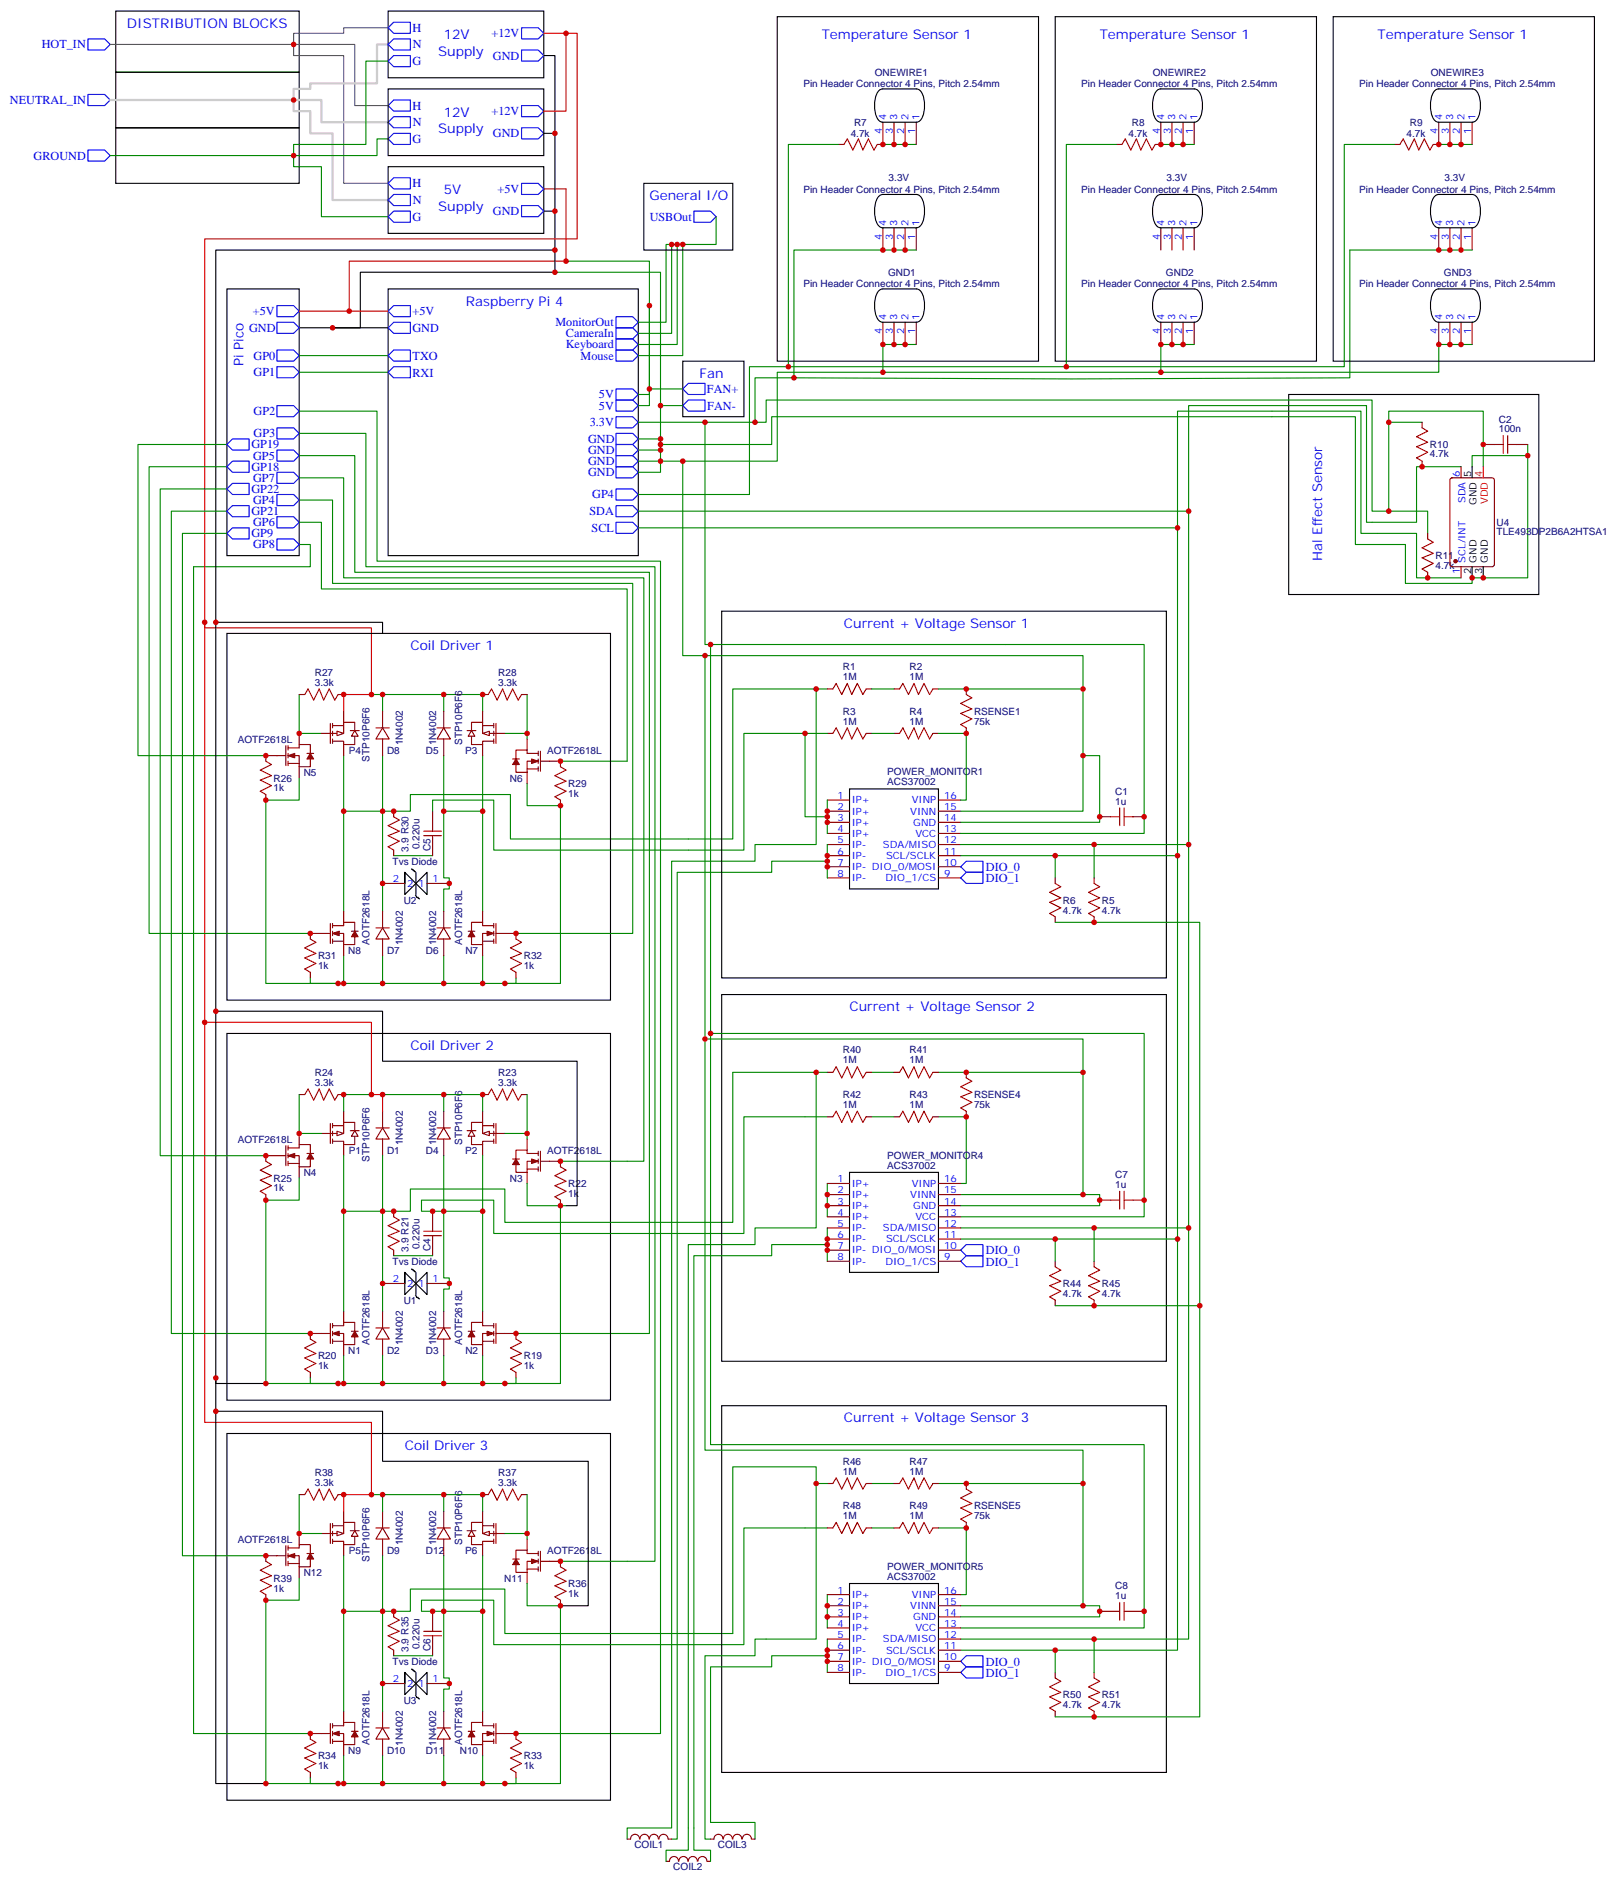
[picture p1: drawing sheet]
<svg xmlns="http://www.w3.org/2000/svg" width="515mm" height="598mm" viewBox="0 0 515 598" stroke-linecap="round" stroke-linejoin="round" font-family="sans-serif">
<defs><g id="words">
<g font-size="4.2" fill="#00f">
<text x="40.3" y="8.8">DISTRIBUTION BLOCKS</text>
<text x="139" y="17.6">Supply</text>
<text x="140.8" y="12.3">12V</text>
<text x="260.7" y="12.3">Temperature Sensor 1</text>
<text x="348.9" y="12.3">Temperature Sensor 1</text>
<text x="437.1" y="12.3">Temperature Sensor 1</text>
<text x="140.8" y="37">12V</text>
<text x="139" y="42.3">Supply</text>
<text x="140.8" y="61.7">5V</text>
<text x="206.1" y="63.5">General I/O</text>
<text x="139" y="67">Supply</text>
<text x="147.8" y="97">Raspberry Pi 4</text>
<text x="77.2" y="116.2" transform="rotate(-90 77.2 116.2)">Pi Pico</text>
<text x="221.9" y="119.9">Fan</text>
<text x="419.5" y="178.1" transform="rotate(-90 419.5 178.1)">Hal Effect Sensor</text>
<text x="267.8" y="199.3">Current + Voltage Sensor 1</text>
<text x="130.2" y="206.4">Coil Driver 1</text>
<text x="269.6" y="321">Current + Voltage Sensor 2</text>
<text x="130.2" y="333.4">Coil Driver 2</text>
<text x="267.8" y="451.6">Current + Voltage Sensor 3</text>
<text x="128.4" y="460.4">Coil Driver 3</text>
</g>
<g font-size="3.9" fill="#00f">
<text x="130.8" y="10.1">H</text>
<text x="155.9" y="11.8">+12V</text>
<text x="13.2" y="15.4">HOT_IN</text>
<text x="130.9" y="15.4">N</text>
<text x="130.8" y="20.7">G</text>
<text x="156.4" y="18.9">GND</text>
<text x="3.1" y="33">NEUTRAL_IN</text>
<text x="130.8" y="34.8">H</text>
<text x="130.9" y="40.1">N</text>
<text x="155.9" y="36.5">+12V</text>
<text x="130.8" y="45.4">G</text>
<text x="156.4" y="43.6">GND</text>
<text x="10.7" y="50.6">GROUND</text>
<text x="130.8" y="59.5">H</text>
<text x="130.9" y="64.8">N</text>
<text x="157.9" y="61.2">+5V</text>
<text x="130.8" y="70">G</text>
<text x="156.4" y="68.3">GND</text>
<text x="206.2" y="70">USBOut</text>
<text x="80.3" y="100">+5V</text>
<text x="130.9" y="100.1">+5V</text>
<text x="79" y="105.3">GND</text>
<text x="130.9" y="105.5">GND</text>
<text x="176.2" y="103.6">MonitorOut</text>
<text x="179.6" y="107.1">CameraIn</text>
<text x="179.5" y="110.6">Keyboard</text>
<text x="80.5" y="119.5">GP1</text>
<text x="80.5" y="114.2">GP0</text>
<text x="130.9" y="119.5">RXI</text>
<text x="130.9" y="114.2">TXO</text>
<text x="184.2" y="114.1">Mouse</text>
<text x="224.3" y="124.7">FAN+</text>
<text x="80.5" y="131.8">GP2</text>
<text x="190" y="130">5V</text>
<text x="190" y="126.5">5V</text>
<text x="224.4" y="130">FAN-</text>
<text x="187.1" y="135.3">3.3V</text>
<text x="79.8" y="142.4">GP19</text>
<text x="80.5" y="138.9">GP3</text>
<text x="186.6" y="140.6">GND</text>
<text x="79.8" y="149.4">GP18</text>
<text x="80.3" y="145.9">GP5</text>
<text x="186.6" y="144.2">GND</text>
<text x="186.6" y="147.7">GND</text>
<text x="80.3" y="152.9">GP7</text>
<text x="186.6" y="151.2">GND</text>
<text x="79.8" y="156.5">GP22</text>
<text x="80.3" y="160">GP4</text>
<text x="187.9" y="158.2">GP4</text>
<text x="79.8" y="163.5">GP21</text>
<text x="80.3" y="167.1">GP6</text>
<text x="187" y="163.5">SDA</text>
<text x="79.8" y="170.6">GP9</text>
<text x="187.7" y="168.8">SCL</text>
<text x="80.3" y="174.1">GP8</text>
<text x="312.8" y="280.1">DIO_1</text>
<text x="312.8" y="276.5">DIO_0</text>
<text x="312.8" y="398.3">DIO_0</text>
<text x="312.8" y="401.8">DIO_1</text>
<text x="312.8" y="528.8">DIO_0</text>
<text x="312.8" y="532.3">DIO_1</text>
</g>
<g font-size="3.2" fill="#000080">
<text x="254.9" y="27.6">Pin Header Connector 4 Pins, Pitch 2.54mm</text>
<text x="277.6" y="24.1">ONEWIRE1</text>
<text x="343.1" y="27.6">Pin Header Connector 4 Pins, Pitch 2.54mm</text>
<text x="365.8" y="24.1">ONEWIRE2</text>
<text x="431.3" y="27.6">Pin Header Connector 4 Pins, Pitch 2.54mm</text>
<text x="454" y="24.1">ONEWIRE3</text>
<text x="271" y="39.9">R7</text>
<text x="359.2" y="39.9">R8</text>
<text x="447.4" y="39.9">R9</text>
<text x="269.9" y="43.5">4.7k</text>
<text x="358.1" y="43.5">4.7k</text>
<text x="446.3" y="43.5">4.7k</text>
<text x="282" y="57.6">3.3V</text>
<text x="370.2" y="57.6">3.3V</text>
<text x="458.4" y="57.6">3.3V</text>
<text x="254.9" y="61.1">Pin Header Connector 4 Pins, Pitch 2.54mm</text>
<text x="343.1" y="61.1">Pin Header Connector 4 Pins, Pitch 2.54mm</text>
<text x="431.3" y="61.1">Pin Header Connector 4 Pins, Pitch 2.54mm</text>
<text x="281.8" y="87.6">GND1</text>
<text x="370" y="87.6">GND2</text>
<text x="458.2" y="87.6">GND3</text>
<text x="254.9" y="91.1">Pin Header Connector 4 Pins, Pitch 2.54mm</text>
<text x="343.1" y="91.1">Pin Header Connector 4 Pins, Pitch 2.54mm</text>
<text x="431.3" y="91.1">Pin Header Connector 4 Pins, Pitch 2.54mm</text>
<text x="475.6" y="137.2">100n</text>
<text x="475.6" y="134.3">C2</text>
<text x="453.7" y="142.3">R10</text>
<text x="453.7" y="145.2">4.7k</text>
<text x="474.9" y="167">U4</text>
<text x="474.9" y="169.9">TLE493DP2B6A2HTSA1</text>
<text x="455.5" y="177.6">R11</text>
<text x="455.5" y="180.5">4.7k</text>
<text x="99.9" y="214.5">R27</text>
<text x="158.1" y="214.5">R28</text>
<text x="267.4" y="215.9">1M</text>
<text x="267.4" y="212.7">R1</text>
<text x="288.6" y="215.9">1M</text>
<text x="288.6" y="212.7">R2</text>
<text x="99.9" y="217.7">3.3k</text>
<text x="158.1" y="217.7">3.3k</text>
<text x="267.4" y="226.8">R3</text>
<text x="288.6" y="226.8">R4</text>
<text x="309.1" y="227">RSENSE1</text>
<text x="267.4" y="230">1M</text>
<text x="288.6" y="230">1M</text>
<text x="309.1" y="230.1">75k</text>
<text x="75.4" y="235.8">AOTF2618L</text>
<text x="110.7" y="239.3">P4</text>
<text x="122.8" y="239.3">D8</text>
<text x="127.9" y="236.6" transform="rotate(-90 127.9 236.6)">1N4002</text>
<text x="135.2" y="239.2">D5</text>
<text x="138.4" y="236.6" transform="rotate(-90 138.4 236.6)">1N4002</text>
<text x="146.7" y="236.5" transform="rotate(-90 146.7 236.5)">STP10P6F6</text>
<text x="147.6" y="239.3">P3</text>
<text x="173.6" y="239.3">AOTF2618L</text>
<text x="117.3" y="241.8" transform="rotate(-90 117.3 241.8)">STP10P6F6</text>
<text x="86.8" y="251.2">1k</text>
<text x="86.8" y="248.1">R26</text>
<text x="96.4" y="246.4">N5</text>
<text x="161.8" y="248.1">N6</text>
<text x="180.3" y="249.9">R29</text>
<text x="281.5" y="249.3">ACS37002</text>
<text x="281.5" y="246.1">POWER_MONITOR1</text>
<text x="180.3" y="253">1k</text>
<text x="353.9" y="255.4">1u</text>
<text x="353.9" y="252.3">C1</text>
<text x="133.1" y="269.5" transform="rotate(-90 133.1 269.5)">0.220u</text>
<text x="124.6" y="274.5">Tvs Diode</text>
<text x="129.6" y="270.4" transform="rotate(-90 129.6 270.4)">3.9 R30</text>
<text x="136.6" y="270.2" transform="rotate(-90 136.6 270.2)">C5</text>
<text x="128.1" y="286.9">U2</text>
<text x="337.3" y="286.9">R6</text>
<text x="349.6" y="286.9">R5</text>
<text x="337.3" y="290.1">4.7k</text>
<text x="349.6" y="290.1">4.7k</text>
<text x="117.3" y="299.9" transform="rotate(-90 117.3 299.9)">AOTF2618L</text>
<text x="146.7" y="299.9" transform="rotate(-90 146.7 299.9)">AOTF2618L</text>
<text x="100.9" y="304.6">R31</text>
<text x="110.5" y="302.8">N8</text>
<text x="122.8" y="302.8">D7</text>
<text x="127.9" y="300.1" transform="rotate(-90 127.9 300.1)">1N4002</text>
<text x="135.2" y="302.8">D6</text>
<text x="138.4" y="300.1" transform="rotate(-90 138.4 300.1)">1N4002</text>
<text x="147.7" y="302.8">N7</text>
<text x="166.2" y="304.6">R32</text>
<text x="100.9" y="307.7">1k</text>
<text x="166.2" y="307.7">1k</text>
<text x="267.4" y="334.4">R40</text>
<text x="288.6" y="334.4">R41</text>
<text x="99.9" y="341.5">R24</text>
<text x="158.1" y="341.5">R23</text>
<text x="267.4" y="337.6">1M</text>
<text x="288.6" y="337.6">1M</text>
<text x="99.9" y="344.7">3.3k</text>
<text x="158.1" y="344.7">3.3k</text>
<text x="267.4" y="351.7">1M</text>
<text x="267.4" y="348.6">R42</text>
<text x="288.6" y="351.7">1M</text>
<text x="288.6" y="348.6">R43</text>
<text x="309.1" y="351.8">75k</text>
<text x="309.1" y="348.7">RSENSE4</text>
<text x="75.4" y="362.8">AOTF2618L</text>
<text x="127.9" y="363.6" transform="rotate(-90 127.9 363.6)">1N4002</text>
<text x="138.4" y="363.6" transform="rotate(-90 138.4 363.6)">1N4002</text>
<text x="146.7" y="363.5" transform="rotate(-90 146.7 363.5)">STP10P6F6</text>
<text x="110.7" y="366.3">P1</text>
<text x="117.3" y="368.8" transform="rotate(-90 117.3 368.8)">STP10P6F6</text>
<text x="122.8" y="366.3">D1</text>
<text x="135.2" y="366.2">D4</text>
<text x="147.6" y="366.3">P2</text>
<text x="173.6" y="366.3">AOTF2618L</text>
<text x="281.5" y="371">ACS37002</text>
<text x="281.5" y="367.8">POWER_MONITOR4</text>
<text x="86.8" y="375.1">R25</text>
<text x="96.4" y="373.4">N4</text>
<text x="161.8" y="375.1">N3</text>
<text x="180.3" y="376.9">R22</text>
<text x="353.9" y="377.1">1u</text>
<text x="353.9" y="374">C7</text>
<text x="86.8" y="378.2">1k</text>
<text x="180.3" y="380">1k</text>
<text x="124.6" y="401.5">Tvs Diode</text>
<text x="129.6" y="397.4" transform="rotate(-90 129.6 397.4)">3.9 R21</text>
<text x="133.1" y="396.5" transform="rotate(-90 133.1 396.5)">0.220u</text>
<text x="136.6" y="397.2" transform="rotate(-90 136.6 397.2)">C4</text>
<text x="128.1" y="413.9">U1</text>
<text x="337.3" y="411.8">4.7k</text>
<text x="337.3" y="408.6">R44</text>
<text x="349.6" y="411.8">4.7k</text>
<text x="349.6" y="408.6">R45</text>
<text x="100.9" y="431.6">R20</text>
<text x="110.5" y="429.8">N1</text>
<text x="117.3" y="426.9" transform="rotate(-90 117.3 426.9)">AOTF2618L</text>
<text x="122.8" y="429.8">D2</text>
<text x="127.9" y="427.1" transform="rotate(-90 127.9 427.1)">1N4002</text>
<text x="135.2" y="429.8">D3</text>
<text x="138.4" y="427.1" transform="rotate(-90 138.4 427.1)">1N4002</text>
<text x="146.7" y="426.9" transform="rotate(-90 146.7 426.9)">AOTF2618L</text>
<text x="147.7" y="429.8">N2</text>
<text x="166.2" y="431.6">R19</text>
<text x="100.9" y="434.7">1k</text>
<text x="166.2" y="434.7">1k</text>
<text x="267.4" y="465">R46</text>
<text x="288.6" y="465">R47</text>
<text x="99.9" y="471.7">3.3k</text>
<text x="99.9" y="468.5">R38</text>
<text x="158.1" y="471.7">3.3k</text>
<text x="158.1" y="468.5">R37</text>
<text x="267.4" y="468.1">1M</text>
<text x="288.6" y="468.1">1M</text>
<text x="267.4" y="479.1">R48</text>
<text x="288.6" y="479.1">R49</text>
<text x="309.1" y="479.2">RSENSE5</text>
<text x="267.4" y="482.2">1M</text>
<text x="288.6" y="482.2">1M</text>
<text x="309.1" y="482.4">75k</text>
<text x="75.4" y="489.8">AOTF2618L</text>
<text x="127.9" y="490.6" transform="rotate(-90 127.9 490.6)">1N4002</text>
<text x="138.4" y="490.6" transform="rotate(-90 138.4 490.6)">1N4002</text>
<text x="146.7" y="490.5" transform="rotate(-90 146.7 490.5)">STP10P6F6</text>
<text x="110.7" y="493.3">P5</text>
<text x="117.3" y="495.8" transform="rotate(-90 117.3 495.8)">STP10P6F6</text>
<text x="122.8" y="493.3">D9</text>
<text x="135.2" y="493.2">D12</text>
<text x="147.6" y="493.3">P6</text>
<text x="173.6" y="493.3">AOTF2618L</text>
<text x="86.8" y="502.1">R39</text>
<text x="96.4" y="500.4">N12</text>
<text x="160" y="502.1">N11</text>
<text x="180.3" y="503.9">R36</text>
<text x="281.5" y="501.5">ACS37002</text>
<text x="281.5" y="498.4">POWER_MONITOR5</text>
<text x="86.8" y="505.2">1k</text>
<text x="180.3" y="507">1k</text>
<text x="353.9" y="507.6">1u</text>
<text x="353.9" y="504.5">C8</text>
<text x="129.6" y="524.4" transform="rotate(-90 129.6 524.4)">3.9 R35</text>
<text x="133.1" y="523.5" transform="rotate(-90 133.1 523.5)">0.220u</text>
<text x="136.6" y="524.2" transform="rotate(-90 136.6 524.2)">C6</text>
<text x="124.6" y="528.5">Tvs Diode</text>
<text x="337.3" y="539.2">R50</text>
<text x="349.6" y="539.2">R51</text>
<text x="128.1" y="540.9">U3</text>
<text x="337.3" y="542.3">4.7k</text>
<text x="349.6" y="542.3">4.7k</text>
<text x="110.5" y="556.8">N9</text>
<text x="117.3" y="553.9" transform="rotate(-90 117.3 553.9)">AOTF2618L</text>
<text x="122.8" y="556.8">D10</text>
<text x="127.9" y="554.1" transform="rotate(-90 127.9 554.1)">1N4002</text>
<text x="135.2" y="556.8">D11</text>
<text x="138.4" y="554.1" transform="rotate(-90 138.4 554.1)">1N4002</text>
<text x="145.9" y="556.8">N10</text>
<text x="146.7" y="553.9" transform="rotate(-90 146.7 553.9)">AOTF2618L</text>
<text x="100.9" y="561.7">1k</text>
<text x="100.9" y="558.6">R34</text>
<text x="166.2" y="561.7">1k</text>
<text x="166.2" y="558.6">R33</text>
<text x="201.3" y="586.8">COIL1</text>
<text x="227.8" y="586.8">COIL3</text>
<text x="213.6" y="593.8">COIL2</text>
</g>
<g font-size="3.2" fill="#00f">
<text x="281.2" y="38.1" transform="rotate(-90 281.2 38.1)">4</text>
<text x="284.7" y="38.1" transform="rotate(-90 284.7 38.1)">3</text>
<text x="288.3" y="38.1" transform="rotate(-90 288.3 38.1)">2</text>
<text x="291.8" y="38.1" transform="rotate(-90 291.8 38.1)">1</text>
<text x="369.4" y="38.1" transform="rotate(-90 369.4 38.1)">4</text>
<text x="372.9" y="38.1" transform="rotate(-90 372.9 38.1)">3</text>
<text x="376.4" y="38.1" transform="rotate(-90 376.4 38.1)">2</text>
<text x="380" y="38.1" transform="rotate(-90 380 38.1)">1</text>
<text x="457.6" y="38.1" transform="rotate(-90 457.6 38.1)">4</text>
<text x="461.1" y="38.1" transform="rotate(-90 461.1 38.1)">3</text>
<text x="464.6" y="38.1" transform="rotate(-90 464.6 38.1)">2</text>
<text x="468.2" y="38.1" transform="rotate(-90 468.2 38.1)">1</text>
<text x="279.8" y="42.6" transform="rotate(-90 279.8 42.6)">4</text>
<text x="283.3" y="42.6" transform="rotate(-90 283.3 42.6)">3</text>
<text x="286.8" y="42.6" transform="rotate(-90 286.8 42.6)">2</text>
<text x="290.4" y="42.6" transform="rotate(-90 290.4 42.6)">1</text>
<text x="368" y="42.6" transform="rotate(-90 368 42.6)">4</text>
<text x="371.5" y="42.6" transform="rotate(-90 371.5 42.6)">3</text>
<text x="375" y="42.6" transform="rotate(-90 375 42.6)">2</text>
<text x="378.6" y="42.6" transform="rotate(-90 378.6 42.6)">1</text>
<text x="456.2" y="42.6" transform="rotate(-90 456.2 42.6)">4</text>
<text x="459.7" y="42.6" transform="rotate(-90 459.7 42.6)">3</text>
<text x="463.2" y="42.6" transform="rotate(-90 463.2 42.6)">2</text>
<text x="466.8" y="42.6" transform="rotate(-90 466.8 42.6)">1</text>
<text x="281.2" y="71.6" transform="rotate(-90 281.2 71.6)">4</text>
<text x="284.7" y="71.6" transform="rotate(-90 284.7 71.6)">3</text>
<text x="288.3" y="71.6" transform="rotate(-90 288.3 71.6)">2</text>
<text x="291.8" y="71.6" transform="rotate(-90 291.8 71.6)">1</text>
<text x="369.4" y="71.6" transform="rotate(-90 369.4 71.6)">4</text>
<text x="372.9" y="71.6" transform="rotate(-90 372.9 71.6)">3</text>
<text x="376.4" y="71.6" transform="rotate(-90 376.4 71.6)">2</text>
<text x="380" y="71.6" transform="rotate(-90 380 71.6)">1</text>
<text x="457.6" y="71.6" transform="rotate(-90 457.6 71.6)">4</text>
<text x="461.1" y="71.6" transform="rotate(-90 461.1 71.6)">3</text>
<text x="464.6" y="71.6" transform="rotate(-90 464.6 71.6)">2</text>
<text x="468.2" y="71.6" transform="rotate(-90 468.2 71.6)">1</text>
<text x="279.8" y="76.1" transform="rotate(-90 279.8 76.1)">4</text>
<text x="283.3" y="76.1" transform="rotate(-90 283.3 76.1)">3</text>
<text x="286.8" y="76.1" transform="rotate(-90 286.8 76.1)">2</text>
<text x="290.4" y="76.1" transform="rotate(-90 290.4 76.1)">1</text>
<text x="368" y="76.1" transform="rotate(-90 368 76.1)">4</text>
<text x="371.5" y="76.1" transform="rotate(-90 371.5 76.1)">3</text>
<text x="375" y="76.1" transform="rotate(-90 375 76.1)">2</text>
<text x="378.6" y="76.1" transform="rotate(-90 378.6 76.1)">1</text>
<text x="456.2" y="76.1" transform="rotate(-90 456.2 76.1)">4</text>
<text x="459.7" y="76.1" transform="rotate(-90 459.7 76.1)">3</text>
<text x="463.2" y="76.1" transform="rotate(-90 463.2 76.1)">2</text>
<text x="466.8" y="76.1" transform="rotate(-90 466.8 76.1)">1</text>
<text x="281.2" y="101.6" transform="rotate(-90 281.2 101.6)">4</text>
<text x="284.7" y="101.6" transform="rotate(-90 284.7 101.6)">3</text>
<text x="288.3" y="101.6" transform="rotate(-90 288.3 101.6)">2</text>
<text x="291.8" y="101.6" transform="rotate(-90 291.8 101.6)">1</text>
<text x="369.4" y="101.6" transform="rotate(-90 369.4 101.6)">4</text>
<text x="372.9" y="101.6" transform="rotate(-90 372.9 101.6)">3</text>
<text x="376.4" y="101.6" transform="rotate(-90 376.4 101.6)">2</text>
<text x="380" y="101.6" transform="rotate(-90 380 101.6)">1</text>
<text x="457.6" y="101.6" transform="rotate(-90 457.6 101.6)">4</text>
<text x="461.1" y="101.6" transform="rotate(-90 461.1 101.6)">3</text>
<text x="464.6" y="101.6" transform="rotate(-90 464.6 101.6)">2</text>
<text x="468.2" y="101.6" transform="rotate(-90 468.2 101.6)">1</text>
<text x="279.8" y="106.1" transform="rotate(-90 279.8 106.1)">4</text>
<text x="283.3" y="106.1" transform="rotate(-90 283.3 106.1)">3</text>
<text x="286.8" y="106.1" transform="rotate(-90 286.8 106.1)">2</text>
<text x="290.4" y="106.1" transform="rotate(-90 290.4 106.1)">1</text>
<text x="368" y="106.1" transform="rotate(-90 368 106.1)">4</text>
<text x="371.5" y="106.1" transform="rotate(-90 371.5 106.1)">3</text>
<text x="375" y="106.1" transform="rotate(-90 375 106.1)">2</text>
<text x="378.6" y="106.1" transform="rotate(-90 378.6 106.1)">1</text>
<text x="456.2" y="106.1" transform="rotate(-90 456.2 106.1)">4</text>
<text x="459.7" y="106.1" transform="rotate(-90 459.7 106.1)">3</text>
<text x="463.2" y="106.1" transform="rotate(-90 463.2 106.1)">2</text>
<text x="466.8" y="106.1" transform="rotate(-90 466.8 106.1)">1</text>
<text x="463.2" y="151.5" transform="rotate(-90 463.2 151.5)">6</text>
<text x="465" y="159.8" transform="rotate(-90 465 159.8)">SDA</text>
<text x="465" y="178.6" transform="rotate(-90 465 178.6)">SCL/INT</text>
<text x="463.2" y="182.1" transform="rotate(-90 463.2 182.1)">1</text>
<text x="265.8" y="253.6">1</text>
<text x="265.8" y="257.2">2</text>
<text x="270.3" y="255.1">IP+</text>
<text x="289.3" y="255.1">VINP</text>
<text x="299.5" y="257.2">15</text>
<text x="299.5" y="253.6">16</text>
<text x="265.8" y="260.7">3</text>
<text x="270.3" y="258.6">IP+</text>
<text x="270.3" y="262.1">IP+</text>
<text x="288.8" y="258.6">VINN</text>
<text x="289.8" y="262.1">GND</text>
<text x="299.5" y="260.7">14</text>
<text x="265.8" y="264.2">4</text>
<text x="265.8" y="267.8">5</text>
<text x="270.3" y="265.6">IP+</text>
<text x="270.3" y="269.2">IP-</text>
<text x="280.2" y="269.2">SDA/MISO</text>
<text x="290.5" y="265.6">VCC</text>
<text x="299.5" y="267.8">12</text>
<text x="299.5" y="264.2">13</text>
<text x="265.8" y="271.3">6</text>
<text x="265.8" y="274.8">7</text>
<text x="270.3" y="272.7">IP-</text>
<text x="281.1" y="272.7">SCL/SCLK</text>
<text x="299.5" y="274.8">10</text>
<text x="299.5" y="271.3">11</text>
<text x="124.7" y="280.1">2</text>
<text x="129.2" y="281.5">2</text>
<text x="132.8" y="281.5">1</text>
<text x="137.3" y="280.1">1</text>
<text x="265.8" y="278.3">8</text>
<text x="270.3" y="276.2">IP- DIO_0/MOSI</text>
<text x="270.3" y="279.8">IP-</text>
<text x="280.9" y="279.8">DIO_1/CS</text>
<text x="299.5" y="278.3">9</text>
<text x="265.8" y="375.4">1</text>
<text x="270.3" y="376.8">IP+</text>
<text x="289.3" y="376.8">VINP</text>
<text x="299.5" y="375.4">16</text>
<text x="265.8" y="378.9">2</text>
<text x="265.8" y="382.4">3</text>
<text x="270.3" y="380.3">IP+</text>
<text x="270.3" y="383.8">IP+</text>
<text x="288.8" y="380.3">VINN</text>
<text x="289.8" y="383.8">GND</text>
<text x="299.5" y="382.4">14</text>
<text x="299.5" y="378.9">15</text>
<text x="265.8" y="385.9">4</text>
<text x="265.8" y="389.5">5</text>
<text x="270.3" y="387.4">IP+</text>
<text x="290.5" y="387.4">VCC</text>
<text x="299.5" y="389.5">12</text>
<text x="299.5" y="385.9">13</text>
<text x="265.8" y="393">6</text>
<text x="270.3" y="390.9">IP-</text>
<text x="270.3" y="394.4">IP-</text>
<text x="280.2" y="390.9">SDA/MISO</text>
<text x="281.1" y="394.4">SCL/SCLK</text>
<text x="299.5" y="393">11</text>
<text x="265.8" y="396.5">7</text>
<text x="265.8" y="400.1">8</text>
<text x="270.3" y="397.9">IP- DIO_0/MOSI</text>
<text x="270.3" y="401.5">IP-</text>
<text x="280.9" y="401.5">DIO_1/CS</text>
<text x="299.5" y="400.1">9</text>
<text x="299.5" y="396.5">10</text>
<text x="124.7" y="407.1">2</text>
<text x="137.3" y="407.1">1</text>
<text x="129.2" y="408.5">2</text>
<text x="132.8" y="408.5">1</text>
<text x="265.8" y="505.9">1</text>
<text x="265.8" y="509.4">2</text>
<text x="270.3" y="507.3">IP+</text>
<text x="289.3" y="507.3">VINP</text>
<text x="299.5" y="509.4">15</text>
<text x="299.5" y="505.9">16</text>
<text x="265.8" y="512.9">3</text>
<text x="270.3" y="510.8">IP+</text>
<text x="270.3" y="514.4">IP+</text>
<text x="288.8" y="510.8">VINN</text>
<text x="289.8" y="514.4">GND</text>
<text x="299.5" y="512.9">14</text>
<text x="265.8" y="516.5">4</text>
<text x="265.8" y="520">5</text>
<text x="270.3" y="517.9">IP+</text>
<text x="270.3" y="521.4">IP-</text>
<text x="280.2" y="521.4">SDA/MISO</text>
<text x="290.5" y="517.9">VCC</text>
<text x="299.5" y="520">12</text>
<text x="299.5" y="516.5">13</text>
<text x="265.8" y="523.5">6</text>
<text x="265.8" y="527.1">7</text>
<text x="270.3" y="524.9">IP-</text>
<text x="281.1" y="524.9">SCL/SCLK</text>
<text x="299.5" y="527.1">10</text>
<text x="299.5" y="523.5">11</text>
<text x="265.8" y="530.6">8</text>
<text x="270.3" y="528.5">IP- DIO_0/MOSI</text>
<text x="270.3" y="532">IP-</text>
<text x="280.9" y="532">DIO_1/CS</text>
<text x="299.5" y="530.6">9</text>
<text x="124.7" y="534.1">2</text>
<text x="129.2" y="535.5">2</text>
<text x="132.8" y="535.5">1</text>
<text x="137.3" y="534.1">1</text>
</g>
<g font-size="3.2">
<text x="466.8" y="151.5" transform="rotate(-90 466.8 151.5)">5</text>
<text x="468.5" y="160.3" transform="rotate(-90 468.5 160.3)">GND</text>
<text x="468.5" y="178.6" transform="rotate(-90 468.5 178.6)">GND</text>
<text x="472.1" y="178.6" transform="rotate(-90 472.1 178.6)">GND</text>
<text x="466.8" y="182.1" transform="rotate(-90 466.8 182.1)">2</text>
<text x="470.3" y="182.1" transform="rotate(-90 470.3 182.1)">3</text>
</g>
<g font-size="3.2" fill="#f00">
<text x="470.3" y="151.5" transform="rotate(-90 470.3 151.5)">4</text>
<text x="472.1" y="160.1" transform="rotate(-90 472.1 160.1)">VDD</text>
</g>
</g></defs>
<g fill="none" stroke="#00f" stroke-width=".35">
<path d="M27.9 12.3h5.3l1.8 1.8-1.8 1.8h-5.3zM123.2 8.8l1.7-1.7h5.3v3.5h-5.3zM124.9 12.3h5.3v3.6h-5.3l-1.7-1.8zM124.9 17.6h5.3v3.6h-5.3l-1.7-1.8zM165.5 15.9h5.3l1.7 1.7-1.7 1.8h-5.3zM165.5 8.8h5.3l1.7 1.8-1.7 1.7h-5.3zM27.9 30h5.3l1.8 1.8-1.8 1.7h-5.3zM124.9 37h5.3v3.6h-5.3l-1.7-1.8zM124.9 31.8h5.3v3.5h-5.3l-1.7-1.8zM165.5 33.5h5.3l1.7 1.8-1.7 1.7h-5.3zM27.9 47.6h5.3l1.8 1.8-1.8 1.8h-5.3zM124.9 56.4h5.3v3.6h-5.3l-1.7-1.8z"/>
<path d="M124.9 42.3h5.3v3.6h-5.3l-1.7-1.8zM165.5 58.2h5.3l1.7 1.8-1.7 1.7h-5.3zM165.5 40.6h5.3l1.7 1.7-1.7 1.8h-5.3zM123.2 63.5l1.7-1.8h5.3v3.6h-5.3zM124.9 67h5.3v3.6h-5.3l-1.7-1.8zM165.5 65.3h5.3l1.7 1.7-1.7 1.8h-5.3zM87.9 97h5.3l1.7 1.8-1.7 1.7h-5.3zM124.9 97h5.3v3.5h-5.3l-1.7-1.7zM87.9 116.4h5.3l1.7 1.8-1.7 1.7h-5.3zM87.9 111.1h5.3l1.7 1.8-1.7 1.8h-5.3zM87.9 102.3h5.3l1.7 1.8-1.7 1.7h-5.3zM123.2 104.1l1.7-1.8h5.3v3.5h-5.3z"/>
<path d="M123.2 112.9l1.7-1.8h5.3v3.6h-5.3zM124.9 116.4h5.3v3.5h-5.3l-1.7-1.7zM87.9 135.8h5.3l1.7 1.8-1.7 1.7h-5.3zM87.9 128.8h5.3l1.7 1.7-1.7 1.8h-5.3zM195.5 132.3h5.3l1.7 1.8-1.7 1.7h-5.3zM195.5 127h5.3l1.7 1.8-1.7 1.7h-5.3zM195.5 123.5h5.3l1.7 1.7-1.7 1.8h-5.3zM195.5 137.6h5.3l1.7 1.7-1.7 1.8h-5.3zM216.6 128.8l1.8-1.8h5.3v3.5h-5.3zM218.4 121.7h5.3v3.5h-5.3l-1.8-1.7zM87.9 157h5.3l1.7 1.8-1.7 1.7h-5.3zM87.9 149.9h5.3l1.7 1.8-1.7 1.8h-5.3z"/>
<path d="M87.9 142.9h5.3l1.7 1.7-1.7 1.8h-5.3zM195.5 141.1h5.3l1.7 1.8-1.7 1.7h-5.3zM195.5 144.6h5.3l1.7 1.8-1.7 1.8h-5.3zM195.5 148.2h5.3l1.7 1.7-1.7 1.8h-5.3zM195.5 155.2h5.3l1.7 1.8-1.7 1.8h-5.3zM87.9 164h5.3l1.7 1.8-1.7 1.8h-5.3zM195.5 165.8h5.3l1.7 1.8-1.7 1.7h-5.3zM195.5 160.5h5.3l1.7 1.8-1.7 1.7h-5.3zM304.8 278.7l1.8-1.8h5.3v3.6h-5.3zM304.8 275.2l1.8-1.8h5.3v3.5h-5.3z"/>
</g>
<g fill="none" stroke="#000" stroke-width=".35">
<path d="M36.7 3.5h58.2v19.4h-58.2zM123.2 3.5h49.3v21.2h-49.3zM172.5 17.6h3.6v49.4h-3.6M36.7 22.9h58.2v17.7h-58.2zM123.2 28.2h49.3v21.2h-49.3zM36.7 40.6h58.2v17.6h-58.2zM123.2 52.9h49.3v21.2h-49.3zM172.5 42.3h3.6M176.1 67v19.4h-61.8v17.7h-19.4M72 91.7h22.9v84.7h-22.9zM123.2 91.7h79.3v84.7h-79.3zM105.5 104.1h17.7"/>
<path d="M216.6 114.7h19.4v17.6h-19.4zM269.6 250.5h28.2v31.7h-28.2zM128.4 276.9v7.1l3.6-3.5-3.6-3.6v3.6M130.6 275.9l.5 .1v.4l.7 .4M132 276.9v7.1M131.8 284.3l.4 .2v.4h.5v.3l.3 .2M132 280.5l3.5-3.6v7.1z"/>
</g>
<path d="M123.2 8.8h-14.2v1.8h-15.8v3.5h-58.2M123.2 33.5h-10.6v-19.4h-19.4v3.5h15.8v40.6h14.2" fill="none" stroke="#666" stroke-width=".35"/>
<path d="M123.2 14.1h-3.6v12.4h-21.1v1.7h-5.3v7.1h5.3v7h7v21.2h17.7M35 31.8h67v7h21.2" fill="none" stroke="#ccc" stroke-width=".71"/>
<g fill="none" stroke="#008700" stroke-width=".35">
<path d="M123.2 19.4h-7.1v26.5h-22.9v7h8.8v15.9h21.2M123.2 44.1h-3.6v5.3h-84.6M176.1 86.4h33.5v52.9M179.6 82.9h26.5v42.3h-3.6M206.1 97v31.8h-3.6M94.9 112.9h28.3M94.9 118.2h28.3M94.9 137.6h21.2v42.3h91.7v315.8h-8.8M94.9 130.5h24.7v47.7h90v372.1h-12.4M206.1 123.5h10.5M209.6 128.8h7M94.9 158.8h10.6v19.4"/>
<path d="M94.9 151.7h14.1v31.7h95.3v185.3h-5.3M94.9 144.6h17.7v37.1h93.5v241.6h-8.9M94.9 172.9h3.6v7h-37.1M94.9 165.8h7.1v21.2h97v54.7h-21.2M259 218.7v49.4h-19.4v5.3h-26.5v306.9h-14.1v3.5M262.5 218.7h-30v47.6h-70.5v-14.1h-31.8v5.3h-21.2v-17.6M276.6 218.7h7.1M297.8 218.7h45.8v38.8h-38.8M94.9 220.5v12.3h7.1M121.4 220.5h19.4v5.3M121.4 239.9v49.4M140.8 239.9v17.6h12.3v-17.6"/>
<path d="M140.8 220.5h12.3v5.3M160.2 232.8h7.1v1.8M167.3 220.5v12.3M255.4 232.8h7.1M276.6 232.8h7.1M297.8 232.8h8.8v21.2h-1.8M94.9 246.9v7.1h-10.6v58.2h23M109 257.5v31.8M140.8 257.5v21.2h1.8v3.5h-1.8v7.1M153.1 257.5v31.8M167.3 248.7v7.1h10.5v56.4h-17.6M262.5 259.3h-7.1v-26.5h-19.4v37.1h-17.6"/>
<path d="M262.5 254v10.6M124.9 271.6h12.4M262.5 273.4h-17.6v3.5h-30v306.9h-1.8M262.5 268.1v10.6M304.8 268.1h42.4v10.6M304.8 271.6h30v7.1M98.5 310.4v1.8h10.5M140.8 303.4v8.8h-19.4M153.1 303.4v8.8h-12.3M163.7 310.4v1.8h-10.6"/>
</g>
<path d="M179.6 10.6v24.7h-7.1M172.5 60h7.1v22.9h-68.8v15.9h-15.9M110.8 98.8h12.4" fill="none" stroke="#f00" stroke-width=".35"/>
<g fill="none" stroke="#870000" stroke-width=".35">
<path d="M262.5 218.7h1.8M274.8 218.7h1.8M283.7 218.7h1.7M296 218.7h1.8M306.6 218.7v1.8M90.7 239.9h-6.4v1.8M90.7 236.7v6.4M91.4 239.9h3.5v3.5M91.4 237.4h3.5v-1h3.6v3.5M91.4 236.7v1.4M91.4 239.2v1.4M94.9 232.8v3.6"/>
<path d="M94.9 220.5h1.8M97.4 239.2h2.1M107.3 220.5h1.7M148.2 232h2.8M153.1 220.5h1.8M165.5 220.5h1.8M167.3 234.6v3.5M170.8 239.2h-3.5v-1.1h-3.6v3.6M170.8 238.5v1.4M171.5 238.5v6.3M262.5 232.8h1.8M274.8 232.8h1.8"/>
<path d="M283.7 232.8h1.7M296 232.8h1.8M306.6 231.1v1.7M84.3 252.2v1.8M91.4 241.7v1.4M91.4 242.4h3.5M94.9 243.4v3.5M98.5 240.6v2.8h-3.6M124.9 257.5v1.8M137.3 257.5v3.6M162.7 240.9h2.1M163.7 242.4v2.8h3.6"/>
<path d="M167.3 245.2v3.5M167.3 244.1h3.5M170.8 241.7h-3.5v3.5M170.8 240.9v1.5M170.8 243.4v1.4M171.5 241.7h6.3v1.7M177.8 254v1.8M262.5 254h7.1M262.5 257.5h7.1M297.8 254h7M297.8 257.5h7M348.9 259.3h3.6"/>
<path d="M359.5 259.3h3.5M124.9 269.9v1.7M137.3 268.1v3.5M262.5 261.1h7.1M262.5 264.6h7.1M262.5 268.1h7.1M262.5 271.6h7.1M262.5 275.2h7.1M262.5 278.7h7.1M297.8 261.1h7M297.8 264.6h7M297.8 268.1h7"/>
<path d="M297.8 271.6h7M297.8 275.2h7M297.8 278.7h7M334.8 278.7v1.8M347.2 278.7v1.8M98.5 296.3v1.8M121.4 280.5h7M135.5 280.5h7.1M148.6 295.6h2.1M149.6 297v2.9h3.5M153.1 289.3v3.5M153.1 299.9v3.5"/>
<path d="M153.1 298.8h3.6M156.7 296.3h-3.6v3.6M156.7 293.9h-3.6v-1.1h-3.5v3.5M156.7 293.2v1.4M156.7 295.6v1.4M156.7 298.1v1.4M157.4 296.3h6.3v1.8M157.4 293.2v6.3M334.8 291v1.8M347.2 291v1.8M98.5 308.7v1.7M163.7 308.7v1.7"/>
</g>
<g fill="none" stroke="#a10000" stroke-width=".35">
<path d="M264.3 218.7l1-1.7 1.8 3.5 1.8-3.5 1.4 3.5 1.7-3.5 1.8 3.5 1-1.8M285.4 218.7l1.1-1.7 1.8 3.5 1.7-3.5 1.4 3.5 1.8-3.5 1.8 3.5 1-1.8M96.7 220.5l1.1-1.8 1.7 3.6 1.8-3.6 1.4 3.6 1.8-3.6 1.7 3.6 1.1-1.8M154.9 220.5l1.1-1.8 1.7 3.6 1.8-3.6 1.4 3.6 1.8-3.6 1.7 3.6 1.1-1.8M264.3 232.8l1-1.7 1.8 3.5 1.8-3.5 1.4 3.5 1.7-3.5 1.8 3.5 1-1.8M285.4 232.8l1.1-1.7 1.8 3.5 1.7-3.5 1.4 3.5 1.8-3.5 1.8 3.5 1-1.8M306.6 220.5l1.8 1-3.6 1.8 3.6 1.8-3.6 1.4 3.6 1.7-3.6 1.8 1.8 1.1M84.3 241.7l1.8 1-3.5 1.8 3.5 1.7-3.5 1.5 3.5 1.7-3.5 1.8 1.7 1M124.9 259.3l1.8 1.1-3.5 1.7 3.5 1.8-3.5 1.4 3.5 1.8-3.5 1.7 1.7 1.1M177.8 243.4l1.8 1.1-3.5 1.7 3.5 1.8-3.5 1.4 3.5 1.8-3.5 1.7 1.7 1.1M352.5 259.3h2.8M355.3 256.5v5.6"/>
<path d="M356.7 259.3h2.8M356.7 256.5v5.6M134.4 265.3h5.7M134.4 263.9h5.7M137.3 261.1v2.8M137.3 265.3v2.8M98.5 298.1l1.7 1.1-3.5 1.7 3.5 1.8-3.5 1.4 3.5 1.8-3.5 1.7 1.8 1.1M163.7 298.1l1.8 1.1-3.5 1.7 3.5 1.8-3.5 1.4 3.5 1.8-3.5 1.7 1.7 1.1M334.8 280.5l1.8 1-3.5 1.8 3.5 1.7-3.5 1.5 3.5 1.7-3.5 1.8 1.7 1M347.2 280.5l1.7 1-3.5 1.8 3.5 1.7-3.5 1.5 3.5 1.7-3.5 1.8 1.8 1"/>
</g>
<g fill="#870000" stroke="#870000" stroke-width=".35">
<path d="M98.5 239.2l1 1.7h-2.1z"/>
<path d="M91.4 239.9l2.1-.7v1.4z"/>
<path d="M163.7 240.9l1.1 1.8h-2.1z"/>
<path d="M168.7 240.9l2.1 .8-2.1 .7z"/>
<path d="M149.6 295.6l1.1 1.8h-2.1z"/>
<path d="M154.6 295.6l2.1 .7-2.1 .7z"/>
</g>
<path d="M149.6 232l1.1 1.7h-2.1z" fill="#fff" stroke="#870000" stroke-width=".35"/>
<g fill="none" stroke="#870000" stroke-width=".35">
<path d="M111.2 232h2.8M119.3 231.1h4.2M121.4 231.1l2.1 3.5h-4.2zM121.4 225.8v5.3M121.4 234.6v5.3M138.7 231.1h4.2M140.8 231.1l2.1 3.5h-4.2zM140.8 225.8v5.3M140.8 234.6v5.3M149.6 231.8v-2.5h3.5v3.5M149.6 233.9v2.5h3.5v-1.1h3.6M153.1 232.8l2.2-.7v1.4z"/>
<path d="M153.1 225.8v3.5M153.1 236.4v3.5M153.1 230.4h3.6M155.3 232.8h4.9M156.7 229.7v1.4M156.7 232.1v1.4M156.7 234.6v1.4M157.4 229.7v6.3M98.5 296.3h6.3M104.8 293.2v6.3M105.5 296.3h3.5v3.6M105.5 293.9h3.5v-1.1h3.6v3.5"/>
<path d="M105.5 293.2v1.4M105.5 295.6v1.4M105.5 298.1v1.4M105.5 298.8h3.5M109 289.3v3.5M109 299.9v3.5M111.5 295.6h2.1M112.6 297v2.9h-3.6M119.3 294.6h4.2M121.4 294.6l2.1 3.5h-4.2zM121.4 289.3v5.3M121.4 298.1v5.3"/>
<path d="M138.7 294.6h4.2M140.8 294.6l2.1 3.5h-4.2zM140.8 289.3v5.3M140.8 298.1v5.3"/>
</g>
<path d="M117.9 220.5h3.5v5.3M109 303.4v8.8h12.4v-8.8" fill="none" stroke="#008700" stroke-width=".35"/>
<path d="M64.9 178.2v21.1h53v21.2h-8.9v5.3" fill="none" stroke="#f00" stroke-width=".35"/>
<g fill="#870000" stroke="#870000" stroke-width=".35">
<path d="M112.6 295.6l1 1.8h-2.1z"/>
<path d="M105.5 296.3l2.1-.7v1.4z"/>
</g>
<path d="M112.6 232l1 1.7h-2.1z" fill="#fff" stroke="#870000" stroke-width=".35"/>
<path d="M102 232.8h4.9M104.8 229.7v6.3M105.5 229.7v1.4M105.5 232.1v1.4M105.5 234.6v1.4M105.5 230.4h3.5M106.9 232.1l2.1 .7-2.1 .7zM109 225.8v3.5M109 236.4v3.5M112.6 231.8v-2.5h-3.6v3.5M112.6 233.9v2.5h-3.6v-1.1h-3.5M111.2 359h2.8" fill="none" stroke="#870000" stroke-width=".35"/>
<path d="M172.5 10.6h10.6v65.2h-118.2v102.4" fill="none" stroke="#f00" stroke-width=".35"/>
<path d="M176.1 79.4h-107.6v118.2M72 201.1h121.7v116.4h-121.7zM72 328.1h121.7v116.4h-121.7z" fill="none" stroke="#000" stroke-width=".35"/>
<path d="M105.5 178.2v7h95.3v111.1h-37.1M163.7 423.3h33.5" fill="none" stroke="#008700" stroke-width=".35"/>
<path d="M112.6 359l1 1.7h-2.1z" fill="#fff" stroke="#870000" stroke-width=".35"/>
<g fill="none" stroke="#870000" stroke-width=".35">
<path d="M102 359.8h4.9M104.8 356.7v6.3M105.5 356.7v1.4M105.5 359.1v1.4M105.5 357.4h3.5M106.9 359.1l2.1 .7-2.1 .7zM109 352.8v3.5M112.6 358.8v-2.5h-3.6v3.5M119.3 358.1h4.2M121.4 358.1l2.1 3.5h-4.2zM121.4 352.8v5.3M138.7 358.1h4.2"/>
<path d="M140.8 358.1l2.1 3.5h-4.2zM140.8 352.8v5.3M148.2 359h2.8M105.5 361.6v1.4M109 363.4v3.5M112.6 360.9v2.5h-3.6v-1.1h-3.5M121.4 361.6v5.3M140.8 361.6v5.3M109 416.3v3.5M121.4 416.3v5.3M140.8 416.3v5.3M98.5 423.3h6.3"/>
<path d="M104.8 420.2v6.3M105.5 423.3h3.5v3.6M105.5 420.9h3.5v-1.1h3.6v3.5M105.5 420.2v1.4M105.5 422.6v1.4M105.5 425.1v1.4M105.5 425.8h3.5M109 426.9v3.5M111.5 422.6h2.1M112.6 424v2.9h-3.6M119.3 421.6h4.2M121.4 421.6l2.1 3.5h-4.2z"/>
<path d="M121.4 425.1v5.3M138.7 421.6h4.2M140.8 421.6l2.1 3.5h-4.2zM140.8 425.1v5.3"/>
</g>
<g fill="#870000" stroke="#870000" stroke-width=".35">
<path d="M112.6 422.6l1 1.8h-2.1z"/>
<path d="M105.5 423.3l2.1-.7v1.4z"/>
</g>
<path d="M109 430.4v8.8h12.4v-8.8" fill="none" stroke="#008700" stroke-width=".35"/>
<path d="M64.9 197.6v127h53v22.9h3.5v5.3" fill="none" stroke="#f00" stroke-width=".35"/>
<path d="M149.6 359l1.1 1.7h-2.1z" fill="#fff" stroke="#870000" stroke-width=".35"/>
<g fill="none" stroke="#870000" stroke-width=".35">
<path d="M94.9 347.5h1.8M94.9 359.8v3.6M107.3 347.5h1.7M149.6 358.8v-2.5h3.5v3.5M153.1 359.8l2.2-.7v1.4zM153.1 352.8v3.5M153.1 357.4h3.6M153.1 347.5h1.8M155.3 359.8h4.9M156.7 356.7v1.4M156.7 359.1v1.4M157.4 356.7v6.3"/>
<path d="M165.5 347.5h1.8M84.3 379.2v1.8M90.7 366.9h-6.4v1.8M90.7 363.7v6.4M91.4 366.9h3.5v3.5M91.4 364.4h3.5v-1h3.6v3.5M91.4 363.7v1.4M91.4 366.2v1.4M91.4 368.7v1.4M91.4 369.4h3.5M94.9 370.4v3.5M97.4 366.2h2.1"/>
<path d="M98.5 367.6v2.8h-3.6M149.6 360.9v2.5h3.5v-1.1h3.6M153.1 363.4v3.5M156.7 361.6v1.4M162.7 367.9h2.1M163.7 369.4v2.8h3.6M167.3 361.6v3.5M167.3 372.2v3.5M167.3 371.1h3.5M170.8 368.7h-3.5v3.5M170.8 366.2h-3.5v-1.1h-3.6v3.6M170.8 365.5v1.4"/>
<path d="M170.8 367.9v1.5M170.8 370.4v1.4M171.5 368.7h6.3v1.7M171.5 365.5v6.3M124.9 384.5v1.8M124.9 396.9v1.7M137.3 384.5v3.6M137.3 395.1v3.5M177.8 381v1.8M121.4 407.5h7M135.5 407.5h7.1M153.1 416.3v3.5"/>
<path d="M98.5 423.3v1.8M98.5 435.7v1.7M148.6 422.6h2.1M149.6 424v2.9h3.5M153.1 426.9v3.5M153.1 425.8h3.6M156.7 423.3h-3.6v3.6M156.7 420.9h-3.6v-1.1h-3.5v3.5M156.7 420.2v1.4M156.7 422.6v1.4M156.7 425.1v1.4M157.4 420.2v6.3"/>
<path d="M157.4 423.3h6.3v1.8M163.7 435.7v1.7M111.2 486h2.8"/>
</g>
<g fill="#870000" stroke="#870000" stroke-width=".35">
<path d="M149.6 422.6l1.1 1.8h-2.1z"/>
<path d="M154.6 422.6l2.1 .7-2.1 .7z"/>
<path d="M163.7 367.9l1.1 1.8h-2.1z"/>
<path d="M168.7 367.9l2.1 .8-2.1 .7z"/>
<path d="M98.5 366.2l1 1.7h-2.1z"/>
<path d="M91.4 366.9l2.1-.7v1.4z"/>
</g>
<g fill="none" stroke="#008700" stroke-width=".35">
<path d="M94.9 347.5v12.3h7.1M121.4 347.5h19.4v5.3M140.8 347.5h12.3v5.3M160.2 359.8h7.1v1.8M167.3 347.5v12.3M232.5 340.4v47.7h-72.3v-10.6h-30v7h-21.2v-17.6M255.4 354.5h-19.4v37.1h-79.3v-10.6h-23v3.5h7.1v21.2h1.8v3.5h-1.8v7.1M94.9 373.9v7.1h-10.6v58.2h23M121.4 366.9v49.4M140.8 366.9v17.6h12.3v-17.6M167.3 375.7v7.1h10.5v56.4h-17.6M177.8 368.7h21.2"/>
<path d="M109 384.5v31.8M124.9 398.6h12.4M153.1 384.5v31.8M98.5 437.4v1.8h10.5M140.8 430.4v8.8h-19.4M153.1 430.4v8.8h-12.3M163.7 437.4v1.8h-10.6M163.7 550.3h33.5"/>
</g>
<path d="M96.7 347.5l1.1-1.8 1.7 3.5 1.8-3.5 1.4 3.5 1.8-3.5 1.7 3.5 1.1-1.7M154.9 347.5l1.1-1.8 1.7 3.5 1.8-3.5 1.4 3.5 1.8-3.5 1.7 3.5 1.1-1.7M84.3 368.7l1.8 1-3.5 1.8 3.5 1.7-3.5 1.4 3.5 1.8-3.5 1.8 1.7 1M177.8 370.4l1.8 1.1-3.5 1.7 3.5 1.8-3.5 1.4 3.5 1.8-3.5 1.7 1.7 1.1M124.9 386.3l1.8 1.1-3.5 1.7 3.5 1.8-3.5 1.4 3.5 1.8-3.5 1.7 1.7 1.1M134.4 392.3h5.7M134.4 390.9h5.7M137.3 388.1v2.8M137.3 392.3v2.8M98.5 425.1l1.7 1.1-3.5 1.7 3.5 1.8-3.5 1.4 3.5 1.8-3.5 1.7 1.8 1.1M163.7 425.1l1.8 1.1-3.5 1.7 3.5 1.8-3.5 1.4 3.5 1.8-3.5 1.7 1.7 1.1" fill="none" stroke="#a10000" stroke-width=".35"/>
<path d="M128.4 403.9v7.1l3.6-3.5-3.6-3.6v3.6M130.6 402.9l.5 .1v.4l.7 .4M131.8 411.3l.4 .2v.4h.5v.3l.3 .2M132 407.5l3.5-3.6v7.1zM132 403.9v7.1M72 455.1h121.7v116.4h-121.7z" fill="none" stroke="#000" stroke-width=".35"/>
<path d="M112.6 486l1 1.7h-2.1z" fill="#fff" stroke="#870000" stroke-width=".35"/>
<g fill="none" stroke="#870000" stroke-width=".35">
<path d="M109 479.8v3.5M121.4 479.8v5.3M140.8 479.8v5.3M102 486.8h4.9M104.8 483.7v6.3M105.5 483.7v1.4M105.5 486.1v1.4M105.5 488.6v1.4M105.5 484.4h3.5M106.9 486.1l2.1 .7-2.1 .7zM109 490.4v3.5M112.6 485.8v-2.5h-3.6v3.5"/>
<path d="M112.6 487.9v2.5h-3.6v-1.1h-3.5M119.3 485.1h4.2M121.4 485.1l2.1 3.5h-4.2zM121.4 488.6v5.3M138.7 485.1h4.2M140.8 485.1l2.1 3.5h-4.2zM140.8 488.6v5.3M148.2 486h2.8M98.5 550.3h6.3M104.8 547.2v6.3M105.5 550.3h3.5v3.6M105.5 547.9h3.5v-1.1h3.6v3.5"/>
<path d="M105.5 547.2v1.4M105.5 549.6v1.4M105.5 552.1v1.4M105.5 552.8h3.5M109 543.3v3.5M109 553.9v3.5M111.5 549.6h2.1M112.6 551v2.9h-3.6M119.3 548.6h4.2M121.4 548.6l2.1 3.5h-4.2zM121.4 543.3v5.3M121.4 552.1v5.3"/>
<path d="M138.7 548.6h4.2M140.8 548.6l2.1 3.5h-4.2zM140.8 543.3v5.3M140.8 552.1v5.3"/>
</g>
<g fill="#870000" stroke="#870000" stroke-width=".35">
<path d="M112.6 549.6l1 1.8h-2.1z"/>
<path d="M105.5 550.3l2.1-.7v1.4z"/>
</g>
<path d="M64.9 324.6v127h53v22.9h-8.9v5.3" fill="none" stroke="#f00" stroke-width=".35"/>
<path d="M117.9 474.5h3.5v5.3M109 557.4v8.8h12.4v-8.8" fill="none" stroke="#008700" stroke-width=".35"/>
<path d="M149.6 486l1.1 1.7h-2.1z" fill="#fff" stroke="#870000" stroke-width=".35"/>
<g fill="none" stroke="#870000" stroke-width=".35">
<path d="M280.1 38.8v7.1h-1.7M283.7 38.8v7.1M287.2 38.8v7.1M290.7 38.8v7.1M368.3 38.8v7.1h-1.7M371.9 38.8v7.1M375.4 38.8v7.1M378.9 38.8v7.1M456.5 38.8v7.1h-1.7M460.1 38.8v7.1M463.6 38.8v7.1M467.1 38.8v7.1"/>
<path d="M266 45.9h1.8M354.2 45.9h1.8M442.4 45.9h1.8M280.1 72.3v7.1M283.7 72.3v7.1M287.2 72.3v7.1M290.7 72.3v7.1M368.3 72.3v7.1M371.9 72.3v7.1M375.4 72.3v7.1M378.9 72.3v7.1M456.5 72.3v7.1"/>
<path d="M460.1 72.3v7.1M463.6 72.3v7.1M467.1 72.3v7.1M280.1 102.3v7.1M283.7 102.3v7.1M287.2 102.3v7.1M290.7 102.3v7.1M368.3 102.3v7.1M371.9 102.3v7.1M375.4 102.3v7.1M378.9 102.3v7.1M456.5 102.3v7.1"/>
<path d="M460.1 102.3v7.1M463.6 102.3v7.1M467.1 102.3v7.1M451.2 134.1v1.7M451.2 146.4v1.8M460.3 151.9l.5-.2h12.7l.6 .4 .1 27.1-.5 .7h-12.9l-.7-.4v-27.1zM463.6 148.2v3.5M470.6 141.1h3.6M481.2 141.1h3.6M453 169.3v1.8M463.6 179.9v3.5M453 181.7v1.7"/>
<path d="M262.5 340.4h1.8M262.5 354.5h1.8M274.8 340.4h1.8M274.8 354.5h1.8M283.7 340.4h1.7M283.7 354.5h1.7M296 340.4h1.8M296 354.5h1.8M306.6 340.4v1.8M306.6 352.8v1.7M262.5 375.7h7.1M262.5 379.2h7.1"/>
<path d="M297.8 375.7h7M297.8 379.2h7M262.5 382.8h7.1M262.5 386.3h7.1M262.5 389.8h7.1M262.5 393.3h7.1M262.5 396.9h7.1M297.8 382.8h7M297.8 386.3h7M297.8 389.8h7M297.8 393.3h7M297.8 396.9h7"/>
<path d="M348.9 381h3.6M359.5 381h3.5M262.5 400.4h7.1M297.8 400.4h7M334.8 400.4v1.8M334.8 412.8v1.7M347.2 400.4v1.8M347.2 412.8v1.7M94.9 474.5h1.8M107.3 474.5h1.7M153.1 479.8v3.5M153.1 474.5h1.8"/>
<path d="M165.5 474.5h1.8M262.5 471h1.8M274.8 471h1.8M283.7 471h1.7M296 471h1.8M306.6 471v1.7M90.7 493.9h-6.4v1.8M90.7 490.7v6.4M91.4 493.9h3.5v3.5M91.4 491.4h3.5v-1h3.6v3.5M91.4 490.7v1.4M91.4 493.2v1.4"/>
<path d="M91.4 495.7v1.4M91.4 496.4h3.5M94.9 486.8v3.6M94.9 497.4v3.5M97.4 493.2h2.1M98.5 494.6v2.8h-3.6M149.6 485.8v-2.5h3.5v3.5M149.6 487.9v2.5h3.5v-1.1h3.6M153.1 486.8l2.2-.7v1.4zM153.1 490.4v3.5M153.1 484.4h3.6M155.3 486.8h4.9"/>
<path d="M156.7 483.7v1.4M156.7 486.1v1.4M156.7 488.6v1.4M157.4 483.7v6.3M162.7 494.9h2.1M163.7 496.4v2.8h3.6M167.3 488.6v3.5M167.3 499.2v3.5M167.3 498.1h3.5M170.8 495.7h-3.5v3.5M170.8 493.2h-3.5v-1.1h-3.6v3.6M170.8 492.5v1.4"/>
<path d="M170.8 494.9v1.5M170.8 497.4v1.4M171.5 495.7h6.3v1.7M171.5 492.5v6.3M262.5 485.1h1.8M274.8 485.1h1.8M283.7 485.1h1.7M296 485.1h1.8M306.6 483.3v1.8M84.3 506.2v1.8M124.9 511.5v1.8M137.3 511.5v3.6"/>
<path d="M177.8 508v1.8M262.5 506.2h7.1M262.5 509.8h7.1M262.5 513.3h7.1M262.5 516.8h7.1M297.8 506.2h7M297.8 509.8h7M297.8 513.3h7M297.8 516.8h7M348.9 511.5h3.6M359.5 511.5h3.5M121.4 534.5h7"/>
<path d="M124.9 523.9v1.7M135.5 534.5h7.1M137.3 522.1v3.5M262.5 520.3h7.1M262.5 523.9h7.1M262.5 527.4h7.1M262.5 530.9h7.1M297.8 520.3h7M297.8 523.9h7M297.8 527.4h7M297.8 530.9h7M334.8 530.9v1.8"/>
<path d="M347.2 530.9v1.8M98.5 550.3v1.8M148.6 549.6h2.1M149.6 551v2.9h3.5M153.1 543.3v3.5M153.1 553.9v3.5M153.1 552.8h3.6M156.7 550.3h-3.6v3.6M156.7 547.9h-3.6v-1.1h-3.5v3.5M156.7 547.2v1.4M156.7 549.6v1.4M156.7 552.1v1.4"/>
<path d="M157.4 547.2v6.3M157.4 550.3h6.3v1.8M334.8 543.3v1.7M347.2 543.3v1.7M98.5 562.7v1.7M163.7 562.7v1.7M199 583.8h1.1M200.1 583.8a1.41 1.41 0 0 1 1.4-1.5 1.41 1.41 0 0 1 1.4 1.5M203.1 583.8a1.41 1.41 0 0 1 1.4-1.5 1.41 1.41 0 0 1 1.4 1.5M206.1 583.8a1.41 1.41 0 0 1 1.4-1.5 1.41 1.41 0 0 1 1.4 1.5M209.1 583.8a1.41 1.41 0 0 1 1.4-1.5 1.41 1.41 0 0 1 1.4 1.5M212.1 583.8h1"/>
<path d="M215.3 590.9a1.41 1.41 0 0 0-1.4-1.5 1.41 1.41 0 0 0-1.5 1.5h-1.1M215.4 590.9a1.41 1.41 0 0 1 1.4-1.5 1.41 1.41 0 0 1 1.5 1.5M218.4 590.9a1.41 1.41 0 0 1 1.4-1.5 1.41 1.41 0 0 1 1.4 1.5M221.5 590.9a1.41 1.41 0 0 1 1.4-1.5 1.41 1.41 0 0 1 1.4 1.5M224.4 590.9h1.1M229.4 583.8a1.41 1.41 0 0 0-1.4-1.5 1.41 1.41 0 0 0-1.4 1.5h-1.1M229.6 583.8a1.41 1.41 0 0 1 1.4-1.5 1.41 1.41 0 0 1 1.4 1.5M232.5 583.8a1.41 1.41 0 0 1 1.4-1.5 1.41 1.41 0 0 1 1.4 1.5M235.6 583.8a1.41 1.41 0 0 1 1.4-1.5 1.41 1.41 0 0 1 1.4 1.5M238.5 583.8h1.1"/>
</g>
<g fill="#870000" stroke="#870000" stroke-width=".35">
<path d="M149.6 549.6l1.1 1.8h-2.1z"/>
<path d="M154.6 549.6l2.1 .7-2.1 .7z"/>
<path d="M163.7 494.9l1.1 1.8h-2.1z"/>
<path d="M168.7 494.9l2.1 .8-2.1 .7z"/>
<path d="M98.5 493.2l1 1.7h-2.1z"/>
<path d="M91.4 493.9l2.1-.7v1.4z"/>
<circle cx="461.8" cy="178.2" r=".53"/>
</g>
<g fill="none" stroke="#008700" stroke-width=".35">
<path d="M266 45.9h-15.8v70.5h176.3v-70.5h15.9M280.1 45.9h10.6M354.2 45.9h-15.9v70.5M368.3 45.9h10.6M456.5 45.9h10.6M213.1 77.6v28.2h-10.6M214.9 77.6v31.8h-12.4M216.6 77.6v35.3h-14.1M227.2 68.8v8.8h-15.9v24.7h-8.8M290.7 79.4h-38.8v40.5l88.2 .4 88.2-.4v-40.5h38.8M250.2 116.4h-12.4v40.6h-35.3M251.9 119.9h-12.3v14.2"/>
<path d="M280.1 118.2h-33.5v28.2h-30M290.7 109.4h-10.6v8.8h88.2M378.9 109.4h-10.6v8.8h88.2v-8.8h10.6M202.5 139.3h7.1v7.1h7v61.7h127v10.6M202.5 134.1h21.2v70.5h139.3v60h-58.2M223.7 134.1h19.4v-7.1h192.3v35.3h5.3M440.7 134.1h10.5M72 155.2h-21.2v211.7h33.5M72 148.2h-24.7v148.1h51.2M72 141.1h-28.2v98.8h40.5M202.5 146.4h7.1v3.5h-7.1M202.5 142.9h7.1"/>
<path d="M209.6 141.1h35.3v-8.8h185.2v40.6h15.8v12.3h21.2v-1.8h17.7v-38.8M463.6 148.2h-14.1v17.6h-15.9v-37h-56.4v33.5M470.6 148.2v-17.7h-29.9v31.8h12.3v7M484.8 141.1v3.5h-17.7v3.6M61.4 179.9v370.4h37.1M72 169.3h-14.1v324.6h26.4M72 162.3h-17.6v261h44.1M202.5 167.6h171.1v104h-38.8M202.5 162.3h174.7v105.8M373.6 167.6v-37.1h58.2v38.8h17.7v14.1h14.1M223.7 208.1v252.3h119.9v10.6M225.5 204.6v254h137.5v58.2h-58.2"/>
<path d="M343.6 239.9h5.3v21.2h-44.1M137.3 257.5v-3.5h19.4v15.9h61.7M347.2 268.1h30v121.7M373.6 271.6v121.7h-38.8M334.8 292.8h45.9v121.7M223.7 329.8h119.9v10.6M225.5 328.1h137.5v58.2h-58.2M117.9 347.5h-8.9v5.3M232.5 340.4h30M255.4 354.5h7.1M259 340.4v49.4h-19.4v5.3h-21.2v192.3h-7.1v3.5M276.6 340.4h7.1"/>
<path d="M276.6 354.5h7.1M297.8 340.4h45.8v38.8h-38.8M297.8 354.5h8.8v21.2h-1.8M262.5 375.7v10.6M343.6 379.2h5.3v3.6h-44.1M177.8 382.8h1.8M262.5 389.8v10.6M262.5 395.1h-17.6v3.5h-24.7v188.8h5.3v3.5M304.8 393.3h30v7.1M304.8 389.8h42.4v10.6M347.2 389.8h30v130.5h-30M373.6 393.3v130.6h-38.8"/>
<path d="M334.8 414.5h45.9v130.5h-45.9M94.9 474.5v12.3h7.1M121.4 474.5h19.4v5.3M140.8 474.5h12.3v5.3M167.3 474.5v12.3M259 471v49.3h-19.4v5.3h-15.9v58.2h1.8M262.5 471h-3.5v-5.3h-26.5v52.9h-72.3v-14.1h-30v7h-21.2v-17.6M276.6 471h7.1M297.8 471h45.8v38.8h-38.8M121.4 493.9v49.4M140.8 493.9v17.6h12.3v-17.6M160.2 486.8h7.1v1.8"/>
<path d="M177.8 495.7h21.2M262.5 485.1h-26.5v37h-79.3v-14.1h-23v3.5h7.1v21.2h1.8v3.5h-1.8v7.1M276.6 485.1h7.1M297.8 485.1h8.8v21.1h-1.8M94.9 500.9v7.1h-10.6v58.2h23M109 511.5v31.8M153.1 511.5v31.8M167.3 502.7v7.1h10.5v56.4h-17.6M262.5 506.2v10.6M343.6 509.8h5.3v3.5h-44.1M124.9 525.6h12.4M262.5 520.3v10.6"/>
<path d="M262.5 525.6h-17.6v3.6h-19.4v49.4h14.1v5.2M304.8 523.9h30v7M304.8 520.3h42.4v10.6M140.8 557.4v8.8h-19.4M153.1 557.4v8.8h-12.3M98.5 564.4v1.8h10.5M163.7 564.4v1.8h-10.6"/>
</g>
<g fill="none" stroke="#a10000" stroke-width=".35">
<path d="M267.8 45.9l1.1-1.8 1.7 3.5 1.8-3.5 1.4 3.5 1.8-3.5 1.7 3.5 1.1-1.7M356 45.9l1-1.8 1.8 3.5 1.8-3.5 1.4 3.5 1.7-3.5 1.8 3.5 1.1-1.7M444.2 45.9l1-1.8 1.8 3.5 1.8-3.5 1.4 3.5 1.7-3.5 1.8 3.5 1.1-1.7M451.2 135.8l1.8 1.1-3.5 1.7 3.5 1.8-3.5 1.4 3.5 1.8-3.5 1.7 1.7 1.1M477 138.3v5.6M478.4 138.3v5.6M474.2 141.1h2.8M478.4 141.1h2.8M453 171.1l1.8 1.1-3.6 1.7 3.6 1.8-3.6 1.4 3.6 1.8-3.6 1.7 1.8 1.1M264.3 340.4l1-1.7 1.8 3.5 1.8-3.5 1.4 3.5 1.7-3.5 1.8 3.5 1-1.8M264.3 354.5l1-1.7 1.8 3.5 1.8-3.5 1.4 3.5 1.7-3.5 1.8 3.5 1-1.8M285.4 340.4l1.1-1.7 1.8 3.5 1.7-3.5 1.4 3.5 1.8-3.5 1.8 3.5 1-1.8"/>
<path d="M285.4 354.5l1.1-1.7 1.8 3.5 1.7-3.5 1.4 3.5 1.8-3.5 1.8 3.5 1-1.8M306.6 342.2l1.8 1.1-3.6 1.7 3.6 1.8-3.6 1.4 3.6 1.8-3.6 1.7 1.8 1.1M355.3 378.2v5.6M356.7 378.2v5.6M352.5 381h2.8M356.7 381h2.8M334.8 402.2l1.8 1-3.5 1.8 3.5 1.8-3.5 1.4 3.5 1.7-3.5 1.8 1.7 1.1M347.2 402.2l1.7 1-3.5 1.8 3.5 1.8-3.5 1.4 3.5 1.7-3.5 1.8 1.8 1.1M96.7 474.5l1.1-1.8 1.7 3.6 1.8-3.6 1.4 3.6 1.8-3.6 1.7 3.6 1.1-1.8M154.9 474.5l1.1-1.8 1.7 3.6 1.8-3.6 1.4 3.6 1.8-3.6 1.7 3.6 1.1-1.8M264.3 471l1-1.8 1.8 3.5 1.8-3.5 1.4 3.5 1.7-3.5 1.8 3.5 1-1.7M285.4 471l1.1-1.8 1.8 3.5 1.7-3.5 1.4 3.5 1.8-3.5 1.8 3.5 1-1.7"/>
<path d="M306.6 472.7l1.8 1.1-3.6 1.7 3.6 1.8-3.6 1.4 3.6 1.8-3.6 1.7 1.8 1.1M84.3 495.7l1.8 1-3.5 1.8 3.5 1.7-3.5 1.5 3.5 1.7-3.5 1.8 1.7 1M177.8 497.4l1.8 1.1-3.5 1.7 3.5 1.8-3.5 1.4 3.5 1.8-3.5 1.7 1.7 1.1M264.3 485.1l1-1.8 1.8 3.5 1.8-3.5 1.4 3.5 1.7-3.5 1.8 3.5 1-1.7M285.4 485.1l1.1-1.8 1.8 3.5 1.7-3.5 1.4 3.5 1.8-3.5 1.8 3.5 1-1.7M124.9 513.3l1.8 1.1-3.5 1.7 3.5 1.8-3.5 1.4 3.5 1.8-3.5 1.7 1.7 1.1M134.4 519.3h5.7M134.4 517.9h5.7M137.3 515.1v2.8M137.3 519.3v2.8M352.5 511.5h2.8M355.3 508.7v5.7"/>
<path d="M356.7 508.7v5.7M356.7 511.5h2.8M334.8 532.7l1.8 1.1-3.5 1.7 3.5 1.8-3.5 1.4 3.5 1.8-3.5 1.7 1.7 1.1M347.2 532.7l1.7 1.1-3.5 1.7 3.5 1.8-3.5 1.4 3.5 1.8-3.5 1.7 1.8 1.1M98.5 552.1l1.7 1.1-3.5 1.7 3.5 1.8-3.5 1.4 3.5 1.8-3.5 1.7 1.8 1.1M163.7 552.1l1.8 1.1-3.5 1.7 3.5 1.8-3.5 1.4 3.5 1.8-3.5 1.7 1.7 1.1"/>
</g>
<g fill="none" stroke="#000" stroke-width=".35">
<path d="M246.6 5.3h82.9v109.4h-82.9zM334.8 5.3h82.9v109.4h-82.9zM423 5.3h82.9v109.4h-82.9zM278.8 28.9l.6-.5 .7-.2h10.6a2.74 2.74 0 0 1 2.3 2.4 9.5 9.5 0 0 1-.9 7.5l-.6 .5-.8 .2h-10.6a2.74 2.74 0 0 1-2.2-2.4 9.5 9.5 0 0 1 .9-7.5zM367 28.9l.6-.5 .7-.2h10.6a2.74 2.74 0 0 1 2.3 2.4 9.5 9.5 0 0 1-.9 7.5l-.6 .5-.8 .2h-10.6a2.74 2.74 0 0 1-2.2-2.4 9.5 9.5 0 0 1 .9-7.5zM455.2 28.9l.6-.5 .7-.2h10.6a2.74 2.74 0 0 1 2.3 2.4 9.5 9.5 0 0 1-.9 7.5l-.6 .5-.8 .2h-10.6a2.74 2.74 0 0 1-2.2-2.4 9.5 9.5 0 0 1 .9-7.5zM204.3 58.2h28.2v21.2h-28.2zM278.8 62.4l.6-.5 .7-.2h10.6a2.74 2.74 0 0 1 2.3 2.4 9.5 9.5 0 0 1-.9 7.5l-.6 .5-.8 .2h-10.6a2.74 2.74 0 0 1-2.2-2.4 9.5 9.5 0 0 1 .9-7.5zM367 62.4l.6-.5 .7-.2h10.6a2.74 2.74 0 0 1 2.3 2.4 9.5 9.5 0 0 1-.9 7.5l-.6 .5-.8 .2h-10.6a2.74 2.74 0 0 1-2.2-2.4 9.5 9.5 0 0 1 .9-7.5zM455.2 62.4l.6-.5 .7-.2h10.6a2.74 2.74 0 0 1 2.3 2.4 9.5 9.5 0 0 1-.9 7.5l-.6 .5-.8 .2h-10.6a2.74 2.74 0 0 1-2.2-2.4 9.5 9.5 0 0 1 .9-7.5zM278.8 92.4l.6-.5 .7-.2h10.6a2.74 2.74 0 0 1 2.3 2.4 9.5 9.5 0 0 1-.9 7.5l-.6 .5-.8 .2h-10.6a2.74 2.74 0 0 1-2.2-2.4 9.5 9.5 0 0 1 .9-7.5zM367 92.4l.6-.5 .7-.2h10.6a2.74 2.74 0 0 1 2.3 2.4 9.5 9.5 0 0 1-.9 7.5l-.6 .5-.8 .2h-10.6a2.74 2.74 0 0 1-2.2-2.4 9.5 9.5 0 0 1 .9-7.5z"/>
<path d="M455.2 92.4l.6-.5 .7-.2h10.6a2.74 2.74 0 0 1 2.3 2.4 9.5 9.5 0 0 1-.9 7.5l-.6 .5-.8 .2h-10.6a2.74 2.74 0 0 1-2.2-2.4 9.5 9.5 0 0 1 .9-7.5zM408.9 125.2h79.4v63.5h-79.4zM467.1 148.2v3.5M467.1 179.9v3.5M470.6 179.9v3.5M229 194h141.1v116.4h-141.1zM121.4 201.1v-3.5h-52.9v123.4M229 315.7h141.1v116.5h-141.1zM269.6 372.2h28.2v31.7h-28.2zM179.6 382.8h3.5v-45.9h-61.7v-15.9h-52.9v118.2h15.8M68.5 437.4v10.6h52.9v15.9h65.3v45.9h-8.9M68.5 448v118.2h15.8"/>
<path d="M229 446.3h141.1v116.4h-141.1zM269.6 502.7h28.2v31.8h-28.2zM128.4 530.9v7.1l3.6-3.5-3.6-3.6v3.6M130.6 529.9l.5 .1v.4l.7 .4M131.8 538.3l.4 .2v.4h.5v.3l.3 .2M132 534.5l3.5-3.6v7.1zM132 530.9v7.1"/>
</g>
<g fill="none" stroke="#00f" stroke-width=".35">
<path d="M220.2 67h5.3l1.7 1.8-1.7 1.8h-5.3zM195.5 100.5h5.3l1.7 1.8-1.7 1.8h-5.3zM195.5 104.1h5.3l1.7 1.7-1.7 1.8h-5.3zM195.5 107.6h5.3l1.7 1.8-1.7 1.7h-5.3zM195.5 111.1h5.3l1.7 1.8-1.7 1.8h-5.3zM72 148.2l1.8-1.8h5.3v3.5h-5.3zM72 141.1l1.8-1.8h5.3v3.6h-5.3zM73.8 153.5h5.3v3.5h-5.3l-1.8-1.8zM73.8 167.6h5.3v3.5h-5.3l-1.8-1.8zM73.8 160.5h5.3v3.5h-5.3l-1.8-1.7zM87.9 171.1h5.3l1.7 1.8-1.7 1.7h-5.3zM306.6 395.1h5.3v3.5h-5.3l-1.8-1.7z"/>
<path d="M306.6 398.6h5.3v3.6h-5.3l-1.8-1.8zM304.8 527.4l1.8-1.8h5.3v3.6h-5.3zM304.8 530.9l1.8-1.7h5.3v3.5h-5.3z"/>
</g>
<path d="M470.6 148.2v3.5" fill="none" stroke="#f00" stroke-width=".35"/>
<g fill="#c00">
<circle cx="93.2" cy="14.1" r=".88"/>
<circle cx="93.2" cy="49.4" r=".88"/>
<circle cx="93.2" cy="31.7" r=".88"/>
<circle cx="176.1" cy="67" r=".88"/>
<circle cx="105.5" cy="104.1" r=".88"/>
<circle cx="110.8" cy="98.8" r=".88"/>
<circle cx="176.1" cy="42.3" r=".88"/>
<circle cx="179.6" cy="82.9" r=".88"/>
<circle cx="176.1" cy="86.4" r=".88"/>
<circle cx="206.1" cy="97" r=".88"/>
<circle cx="209.6" cy="128.8" r=".88"/>
<circle cx="206.1" cy="123.5" r=".88"/>
<circle cx="262.5" cy="273.4" r=".88"/>
<circle cx="262.5" cy="275.2" r=".88"/>
<circle cx="262.5" cy="271.6" r=".88"/>
<circle cx="262.5" cy="259.3" r=".88"/>
<circle cx="262.5" cy="261.1" r=".88"/>
<circle cx="262.5" cy="257.5" r=".88"/>
<circle cx="363" cy="259.3" r=".88"/>
<circle cx="347.2" cy="268.1" r=".88"/>
<circle cx="334.8" cy="271.6" r=".88"/>
<circle cx="306.6" cy="218.7" r=".88"/>
<circle cx="306.6" cy="232.8" r=".88"/>
<circle cx="259" cy="218.7" r=".88"/>
<circle cx="255.4" cy="232.8" r=".88"/>
<circle cx="107.3" cy="312.2" r=".88"/>
<circle cx="160.2" cy="312.2" r=".88"/>
<circle cx="167.3" cy="232.8" r=".88"/>
<circle cx="94.9" cy="232.8" r=".88"/>
<circle cx="84.3" cy="254" r=".88"/>
<circle cx="177.8" cy="255.8" r=".88"/>
<circle cx="177.8" cy="241.7" r=".88"/>
<circle cx="109" cy="220.5" r=".88"/>
<circle cx="153.1" cy="220.5" r=".88"/>
<circle cx="142.6" cy="280.5" r=".88"/>
<circle cx="121.4" cy="280.5" r=".88"/>
<circle cx="153.1" cy="257.5" r=".88"/>
<circle cx="109" cy="257.5" r=".88"/>
<circle cx="121.4" cy="257.5" r=".88"/>
<circle cx="124.9" cy="257.5" r=".88"/>
<circle cx="140.8" cy="257.5" r=".88"/>
<circle cx="140.8" cy="220.5" r=".88"/>
<circle cx="121.4" cy="220.5" r=".88"/>
<circle cx="153.1" cy="312.2" r=".88"/>
<circle cx="109" cy="312.2" r=".88"/>
<circle cx="140.8" cy="312.2" r=".88"/>
<circle cx="121.4" cy="312.2" r=".88"/>
<circle cx="117.9" cy="220.5" r=".88"/>
<circle cx="176.1" cy="79.4" r=".88"/>
<circle cx="163.7" cy="296.3" r=".88"/>
<circle cx="163.7" cy="423.3" r=".88"/>
<circle cx="121.4" cy="439.2" r=".88"/>
<circle cx="140.8" cy="439.2" r=".88"/>
<circle cx="109" cy="439.2" r=".88"/>
<circle cx="153.1" cy="439.2" r=".88"/>
<circle cx="121.4" cy="347.5" r=".88"/>
<circle cx="140.8" cy="347.5" r=".88"/>
<circle cx="137.3" cy="384.5" r=".88"/>
<circle cx="140.8" cy="384.5" r=".88"/>
<circle cx="124.9" cy="384.5" r=".88"/>
<circle cx="121.4" cy="384.5" r=".88"/>
<circle cx="109" cy="384.5" r=".88"/>
<circle cx="153.1" cy="384.5" r=".88"/>
<circle cx="121.4" cy="407.5" r=".88"/>
<circle cx="142.6" cy="407.5" r=".88"/>
<circle cx="153.1" cy="347.5" r=".88"/>
<circle cx="177.8" cy="368.7" r=".88"/>
<circle cx="177.8" cy="382.8" r=".88"/>
<circle cx="84.3" cy="381" r=".88"/>
<circle cx="94.9" cy="359.8" r=".88"/>
<circle cx="167.3" cy="359.8" r=".88"/>
<circle cx="160.2" cy="439.2" r=".88"/>
<circle cx="107.3" cy="439.2" r=".88"/>
<circle cx="163.7" cy="550.3" r=".88"/>
<circle cx="117.9" cy="474.5" r=".88"/>
<circle cx="121.4" cy="566.2" r=".88"/>
<circle cx="140.8" cy="566.2" r=".88"/>
<circle cx="109" cy="566.2" r=".88"/>
<circle cx="153.1" cy="566.2" r=".88"/>
<circle cx="121.4" cy="474.5" r=".88"/>
<circle cx="140.8" cy="474.5" r=".88"/>
<circle cx="137.3" cy="511.5" r=".88"/>
<circle cx="140.8" cy="511.5" r=".88"/>
<circle cx="124.9" cy="511.5" r=".88"/>
<circle cx="121.4" cy="511.5" r=".88"/>
<circle cx="109" cy="511.5" r=".88"/>
<circle cx="153.1" cy="511.5" r=".88"/>
<circle cx="121.4" cy="534.5" r=".88"/>
<circle cx="142.6" cy="534.5" r=".88"/>
<circle cx="153.1" cy="474.5" r=".88"/>
<circle cx="109" cy="474.5" r=".88"/>
<circle cx="177.8" cy="495.7" r=".88"/>
<circle cx="177.8" cy="509.8" r=".88"/>
<circle cx="84.3" cy="508" r=".88"/>
<circle cx="94.9" cy="486.8" r=".88"/>
<circle cx="167.3" cy="486.8" r=".88"/>
<circle cx="160.2" cy="566.2" r=".88"/>
<circle cx="107.3" cy="566.2" r=".88"/>
<circle cx="84.3" cy="493.9" r=".88"/>
<circle cx="98.5" cy="423.3" r=".88"/>
<circle cx="64.9" cy="197.6" r=".88"/>
<circle cx="117.9" cy="347.5" r=".88"/>
<circle cx="109" cy="347.5" r=".88"/>
<circle cx="84.3" cy="439.2" r=".88"/>
<circle cx="68.5" cy="437.4" r=".88"/>
<circle cx="84.3" cy="566.2" r=".88"/>
<circle cx="68.5" cy="448" r=".88"/>
<circle cx="64.9" cy="324.6" r=".88"/>
<circle cx="98.5" cy="550.3" r=".88"/>
<circle cx="84.3" cy="366.9" r=".88"/>
<circle cx="98.5" cy="296.3" r=".88"/>
<circle cx="84.3" cy="239.9" r=".88"/>
<circle cx="259" cy="340.4" r=".88"/>
<circle cx="306.6" cy="354.5" r=".88"/>
<circle cx="306.6" cy="340.4" r=".88"/>
<circle cx="334.8" cy="393.3" r=".88"/>
<circle cx="347.2" cy="389.8" r=".88"/>
<circle cx="363" cy="381" r=".88"/>
<circle cx="262.5" cy="379.2" r=".88"/>
<circle cx="262.5" cy="382.8" r=".88"/>
<circle cx="262.5" cy="393.3" r=".88"/>
<circle cx="262.5" cy="396.9" r=".88"/>
<circle cx="262.5" cy="395.1" r=".88"/>
<circle cx="259" cy="471" r=".88"/>
<circle cx="306.6" cy="485.1" r=".88"/>
<circle cx="306.6" cy="471" r=".88"/>
<circle cx="334.8" cy="523.9" r=".88"/>
<circle cx="347.2" cy="520.3" r=".88"/>
<circle cx="363" cy="511.5" r=".88"/>
<circle cx="262.5" cy="509.8" r=".88"/>
<circle cx="262.5" cy="513.3" r=".88"/>
<circle cx="262.5" cy="523.9" r=".88"/>
<circle cx="262.5" cy="527.4" r=".88"/>
<circle cx="262.5" cy="525.6" r=".88"/>
<circle cx="373.6" cy="271.6" r=".88"/>
<circle cx="373.6" cy="393.3" r=".88"/>
<circle cx="377.2" cy="389.8" r=".88"/>
<circle cx="377.2" cy="268.1" r=".88"/>
<circle cx="347.2" cy="545" r=".88"/>
<circle cx="347.2" cy="414.5" r=".88"/>
<circle cx="380.7" cy="414.5" r=".88"/>
<circle cx="347.2" cy="292.8" r=".88"/>
<circle cx="283.7" cy="109.4" r=".88"/>
<circle cx="287.2" cy="109.4" r=".88"/>
<circle cx="280.1" cy="79.4" r=".88"/>
<circle cx="283.7" cy="79.4" r=".88"/>
<circle cx="287.2" cy="79.4" r=".88"/>
<circle cx="280.1" cy="45.9" r=".88"/>
<circle cx="283.7" cy="45.9" r=".88"/>
<circle cx="287.2" cy="45.9" r=".88"/>
<circle cx="343.6" cy="218.7" r=".88"/>
<circle cx="343.6" cy="239.9" r=".88"/>
<circle cx="348.9" cy="259.3" r=".88"/>
<circle cx="343.6" cy="509.8" r=".88"/>
<circle cx="348.9" cy="511.5" r=".88"/>
<circle cx="343.6" cy="471" r=".88"/>
<circle cx="223.7" cy="208.1" r=".88"/>
<circle cx="225.5" cy="204.6" r=".88"/>
<circle cx="343.6" cy="379.2" r=".88"/>
<circle cx="348.9" cy="381" r=".88"/>
<circle cx="343.6" cy="340.4" r=".88"/>
<circle cx="223.7" cy="329.8" r=".88"/>
<circle cx="225.5" cy="328.1" r=".88"/>
<circle cx="375.4" cy="45.9" r=".88"/>
<circle cx="371.9" cy="45.9" r=".88"/>
<circle cx="368.3" cy="45.9" r=".88"/>
<circle cx="375.4" cy="109.4" r=".88"/>
<circle cx="371.9" cy="109.4" r=".88"/>
<circle cx="463.6" cy="45.9" r=".88"/>
<circle cx="460.1" cy="45.9" r=".88"/>
<circle cx="456.5" cy="45.9" r=".88"/>
<circle cx="463.6" cy="79.4" r=".88"/>
<circle cx="460.1" cy="79.4" r=".88"/>
<circle cx="456.5" cy="79.4" r=".88"/>
<circle cx="463.6" cy="109.4" r=".88"/>
<circle cx="460.1" cy="109.4" r=".88"/>
<circle cx="456.5" cy="109.4" r=".88"/>
<circle cx="368.3" cy="109.4" r=".88"/>
<circle cx="368.3" cy="118.2" r=".88"/>
<circle cx="280.1" cy="109.4" r=".88"/>
<circle cx="440.7" cy="134.1" r=".88"/>
<circle cx="470.6" cy="141.1" r=".88"/>
<circle cx="179.6" cy="10.6" r=".88"/>
<circle cx="68.5" cy="321" r=".88"/>
<circle cx="470.6" cy="183.4" r=".88"/>
<circle cx="467.1" cy="183.4" r=".88"/>
<circle cx="484.8" cy="144.6" r=".88"/>
<circle cx="451.2" cy="148.2" r=".88"/>
<circle cx="453" cy="183.4" r=".88"/>
<circle cx="209.6" cy="146.4" r=".88"/>
<circle cx="209.6" cy="142.9" r=".88"/>
<circle cx="209.6" cy="139.3" r=".88"/>
<circle cx="213.1" cy="77.6" r=".88"/>
<circle cx="214.9" cy="77.6" r=".88"/>
<circle cx="216.6" cy="77.6" r=".88"/>
<circle cx="338.3" cy="116.4" r=".88"/>
<circle cx="250.2" cy="116.4" r=".88"/>
<circle cx="440.7" cy="162.3" r=".88"/>
<circle cx="223.7" cy="134.1" r=".88"/>
<circle cx="251.9" cy="119.9" r=".88"/>
<circle cx="239.6" cy="134.1" r=".88"/>
<circle cx="377.2" cy="162.3" r=".88"/>
<circle cx="373.6" cy="167.6" r=".88"/>
<circle cx="209.6" cy="141.1" r=".88"/>
<circle cx="280.1" cy="118.2" r=".88"/>
<circle cx="216.6" cy="146.4" r=".88"/>
<circle cx="68.5" cy="197.6" r=".88"/>
</g>
<use href="#words"/>
</svg>
